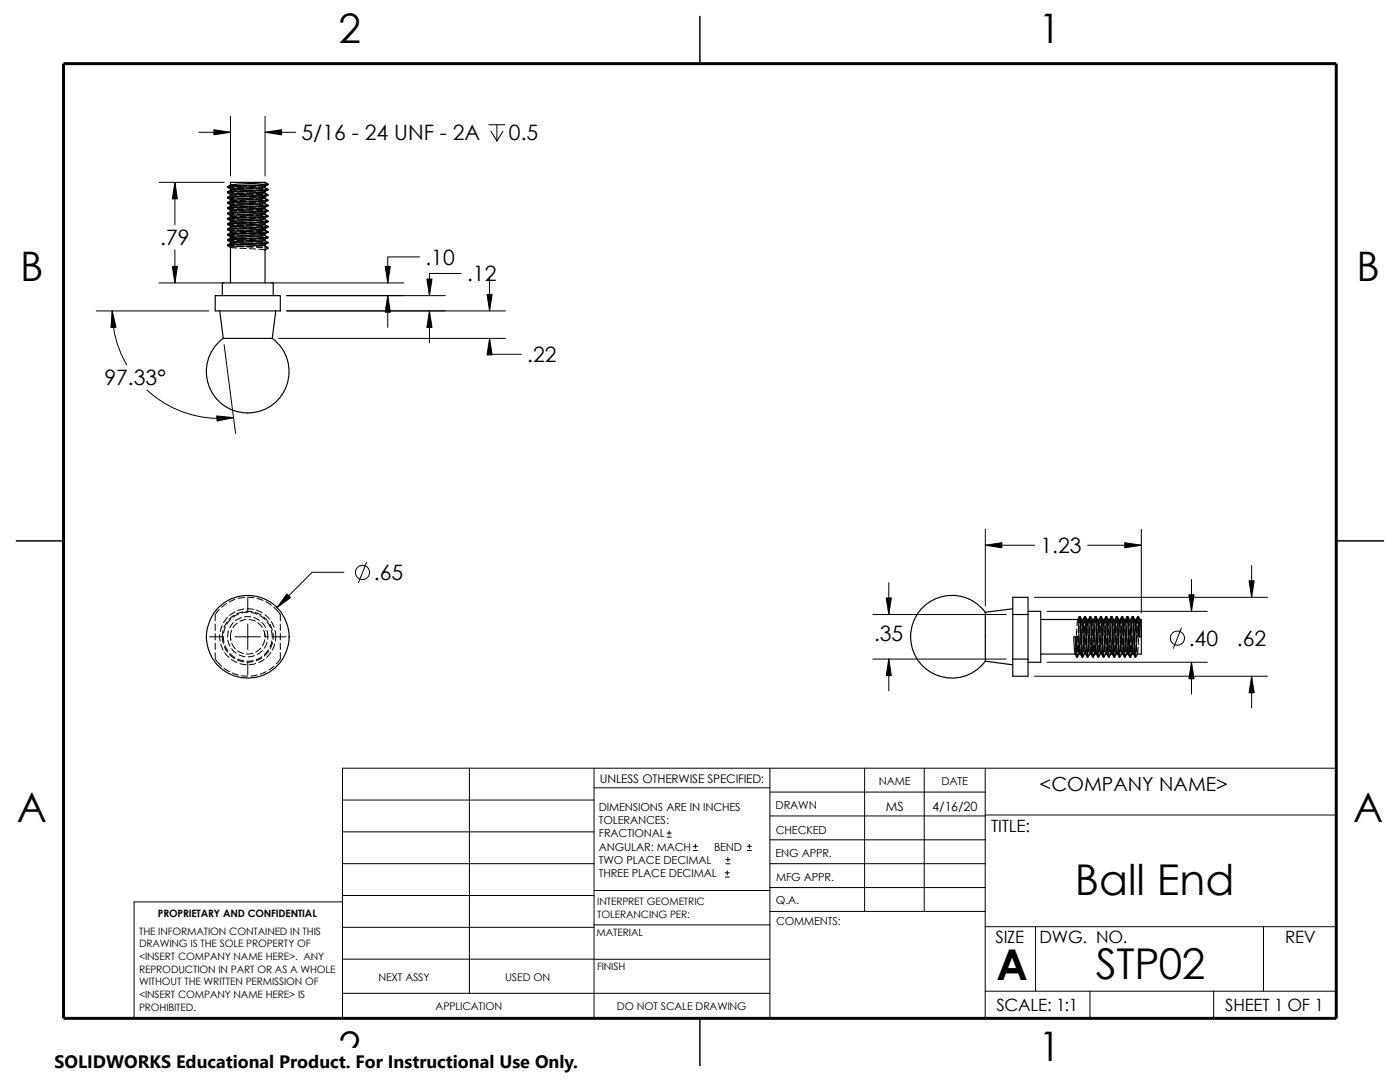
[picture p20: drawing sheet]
<svg xmlns="http://www.w3.org/2000/svg" width="279mm" height="216mm" viewBox="0 0 279 216" stroke-linecap="round" stroke-linejoin="round" font-family="sans-serif">
<defs><g id="words">
<g font-size="8.5">
<text x="214.5" y="178.6">Ball End</text>
<text x="198.9" y="195.5">A</text>
<text x="218.7" y="195.3">STP02</text>
</g>
<g font-size="8.1">
<text x="67.6" y="8.5">2</text>
<text x="207.3" y="8.5">1</text>
<text x="4" y="56.1">B</text>
<text x="270.7" y="56.1">B</text>
<text x="3.3" y="164.1">A</text>
<text x="270" y="164.1">A</text>
<text x="67.6" y="211.7">2</text>
<text x="207.3" y="211.7">1</text>
</g>
<g font-size="4.2">
<text x="60.2" y="27.9">5/16 - 24 UNF - 2A</text>
<text x="101.6" y="27.9">0.5</text>
<text x="32" y="49">.79</text>
<text x="84.9" y="52.9">.10</text>
<text x="93.2" y="56.2">.12</text>
<text x="20.8" y="76.9">97.33°</text>
<text x="105.2" y="72.3">.22</text>
<text x="207.7" y="110.4">1.23</text>
<text x="74.6" y="115.8">.65</text>
<text x="174.4" y="127.8">.35</text>
<text x="237.2" y="128.9">.40</text>
<text x="246.8" y="128.9">.62</text>
</g>
<text font-size="3.9" x="207.5" y="157.8">&lt;COMPANY NAME&gt;</text>
<text font-size="3.6" x="10.9" y="213">SOLIDWORKS Educational Product. For Instructional Use Only.</text>
<g font-size="3.4">
<text x="197.8" y="166">TITLE:</text>
<text x="198.7" y="188.1">SIZE</text>
<text x="207.5" y="188.1">DWG. NO.</text>
<text x="256.5" y="188.2">REV</text>
<text x="198.8" y="201.7">SCALE: 1:1</text>
<text x="244.5" y="201.7">SHEET 1 OF 1</text>
</g>
<g font-size="2.5">
<text x="176.8" y="161.8">MS</text>
<text x="186.1" y="161.8">4/16/20</text>
</g>
<text font-size="2.4" x="119.7" y="156.2">UNLESS OTHERWISE SPECIFIED:</text>
<g font-size="2.2">
<text x="119.5" y="161.8">DIMENSIONS ARE IN INCHES</text>
<text x="154.8" y="161.5">DRAWN</text>
<text x="175.4" y="156.7">NAME</text>
<text x="187.9" y="156.7">DATE</text>
<text x="119.5" y="164.4">TOLERANCES:</text>
<text x="119.5" y="167.1">FRACTIONAL</text>
<text x="154.8" y="166.3">CHECKED</text>
<text x="119.5" y="172.4">TWO PLACE DECIMAL</text>
<text x="119.5" y="169.7">ANGULAR: MACH</text>
<text x="142.5" y="169.7">BEND</text>
<text x="154.8" y="171">ENG APPR.</text>
<text x="119.5" y="175">THREE PLACE DECIMAL</text>
<text x="154.9" y="175.7">MFG APPR.</text>
<text x="154.9" y="180.4">Q.A.</text>
<text x="154.9" y="184.7">COMMENTS:</text>
</g>
<g font-size="2.1">
<text x="75.5" y="195.7">NEXT ASSY</text>
<text x="100.8" y="195.7">USED ON</text>
<text x="86.9" y="201.6">APPLICATION</text>
<text x="123.1" y="201.6">DO NOT SCALE DRAWING</text>
</g>
<g font-size="2">
<text x="31.5" y="182.9">PROPRIETARY AND CONFIDENTIAL</text>
<text x="119.2" y="183.1">TOLERANCING PER:</text>
<text x="119.2" y="180.6">INTERPRET GEOMETRIC</text>
<text x="27.7" y="186.5">THE INFORMATION CONTAINED IN THIS</text>
<text x="27.7" y="189.1">DRAWING IS THE SOLE PROPERTY OF</text>
<text x="27.7" y="191.6">&lt;INSERT COMPANY NAME HERE&gt;. ANY</text>
<text x="119.1" y="186.7">MATERIAL</text>
<text x="27.7" y="194.1">REPRODUCTION IN PART OR AS A WHOLE</text>
<text x="27.7" y="196.6">WITHOUT THE WRITTEN PERMISSION OF</text>
<text x="119.1" y="193.5">FINISH</text>
<text x="27.7" y="201.7">PROHIBITED.</text>
<text x="27.7" y="199.2">&lt;INSERT COMPANY NAME HERE&gt; IS</text>
</g>
</g></defs>
<g fill="none" stroke="#000" stroke-width=".2">
<path d="M31.7 36.4h13M34.9 36.4v8.5M39.6 26.4h6.4M45.4 39.4l1.3 .1M45.4 38.3l1.3 .1M45.4 37.3l1.3 .1M45.4 38.4l1.3 .2M45.5 37.4l1.2 .1M45.5 39.5l1.2 .1M46 38l1.2 .1M46 38.8l1.2 .1M46 37.7l1.2 .1"/>
<path d="M46 38.8h.1M46 39.8h.1M46 37.7h.1M46 39.8l1.2 .2M46 39h.1M46 38h.1M46 36.9h.1M46 23.2v11.9M46 36.9l1.2 .1M46 39l1.2 .2M47.3 39.5l1.3 .1M47.3 38.5h1.3"/>
<path d="M47.3 37.4l1.3 .1M47.3 38.6l1.3 .1M47.4 37.5l1.2 .1M47.4 39.7h1.2M47.8 37.1h1.3M47.8 39.2l1.3 .1M47.9 37.9l1.2 .1M47.9 38.9l1.2 .1M47.9 38.1l1.2 .1M49.2 39.6l1.3 .1M49.2 38.5l1.3 .1M49.2 37.5h1.3"/>
<path d="M49.2 38.7h1.3M49.3 37.6l1.2 .1M49.3 39.7l1.2 .1M49.7 37.2l1.3 .1M49.7 39.3l1.3 .1M49.8 38h1.2M49.8 39l1.2 .1M49.8 38.2l1.3 .1M51.1 39.7l1.3 .1M51.1 38.6l1.3 .1M51.1 37.6h1.3M51.1 38.8h1.3"/>
<path d="M51.2 39.8l1.3 .1M51.2 37.7l1.3 .1M51.6 37.3l1.3 .1M51.6 38.4l1.3 .1M51.6 39.4l1.3 .2M51.7 38.1l1.2 .1M51.7 39.1l1.2 .2M52.8 39.5h.1M52.9 37.2h-.1M52.9 36.4v.8l.6-.3M52.9 23.2v11.9M52.9 26.4h6.1"/>
<path d="M53 39.8l.4 .1M53 38.7l.4 .1M53 37.7h.4M53 38.9l.5 .1M53.1 39.9l.4 .1M53.1 37.8l.4 .1M97.6 24.9h3.2M98 26.2l1.2 1.9M99.2 24.9v3.2M100.4 26.2l-1.2 1.9M31.7 56.5h13M34.9 49.9v6.6"/>
<path d="M45.4 48.9l1.3 .1M45.4 47.8l1.3 .2M45.4 46.8l1.3 .1M45.4 45.7l1.3 .1M45.4 44.7l1.3 .1M45.4 43.6l1.3 .1M45.4 42.5l1.3 .2M45.4 41.5l1.3 .1M45.4 40.4l1.3 .2M45.4 48l1.3 .1M45.4 44.8l1.3 .1M45.4 41.6l1.3 .1"/>
<path d="M45.5 49l1.2 .1M45.5 46.9l1.2 .1M45.5 45.9l1.2 .1M45.5 43.8l1.2 .1M45.5 42.7l1.2 .1M45.5 40.6l1.2 .1M46 49.3l1.2 .2M46 40.9h.1M46 42h.1M46 43h.1M46 44.1h.1M46 45.1h.1"/>
<path d="M46 46.2h.1M46 47.2h.1M46 48.3h.1M46 49.4h.1M46 48.3l1.2 .1M46 47.2l1.2 .2M46 46.2l1.2 .1M46 45.1l1.2 .2M46 44l1.2 .2M46 43l1.2 .1M46 47.5l1.2 .1M46 41.9l1.2 .2"/>
<path d="M46 44.3l1.2 .2M46 40.9l1.2 .1M46 41.1l1.2 .2M46 48.6h.1M46 47.5h.1M46 46.4h.1M46 45.4h.1M46 44.3h.1M46 43.3h.1M46 42.2h.1M46 41.1h.1M46 40.1h.1"/>
<path d="M46 48.5l1.2 .2M46 45.4l1.2 .1M46 46.4l1.2 .2M46 42.2l1.2 .1M46 43.2l1.2 .2M46 40.1l1.2 .1M47.3 49l1.3 .1M47.3 48h1.3M47.3 46.9l1.3 .1M47.3 45.9h1.3M47.3 44.8l1.3 .1M47.3 43.8h1.3"/>
<path d="M47.3 42.7l1.3 .1M47.3 41.6l1.3 .1M47.3 40.6h1.3M47.3 48.1l1.3 .1M47.3 45h1.3M47.3 41.8h1.3M47.4 49.2h1.2M47.4 47.1h1.2M47.4 46l1.2 .1M47.4 43.9h1.2M47.4 42.8l1.2 .1M47.4 40.7l1.2 .1"/>
<path d="M47.8 48.7l1.3 .1M47.8 45.6h1.3M47.8 46.6l1.3 .1M47.8 42.4h1.3M47.8 43.4l1.3 .1M47.8 40.3h1.3M47.9 49.5l1.2 .1M47.9 48.5h1.2M47.9 47.4l1.2 .1M47.9 46.4h1.2M47.9 45.3l1.2 .1M47.9 44.2l1.2 .1"/>
<path d="M47.9 43.2h1.2M47.9 42.1l1.2 .1M47.9 41.1h1.2M47.9 40l1.2 .1M47.9 47.7h1.2M47.9 44.5l1.2 .1M47.9 41.3l1.2 .1M49.2 49.1l1.3 .1M49.2 48.1h1.3M49.2 47l1.3 .1M49.2 46h1.3M49.2 44.9l1.3 .1"/>
<path d="M49.2 43.8l1.3 .1M49.2 42.8h1.3M49.2 41.7l1.3 .1M49.2 40.7h1.3M49.2 48.2l1.3 .1M49.2 45l1.3 .1M49.2 41.8l1.3 .1M49.3 49.3h1.2M49.3 47.1l1.2 .1M49.3 46.1h1.2M49.3 44h1.2M49.3 42.9l1.2 .1"/>
<path d="M49.3 40.8l1.2 .1M49.7 48.8l1.3 .1M49.7 45.6l1.3 .1M49.7 46.7l1.3 .1M49.7 42.5h1.3M49.7 43.5l1.3 .1M49.7 40.3l1.3 .1M49.8 49.6l1.2 .1M49.8 48.6h1.2M49.8 47.5l1.2 .1M49.8 46.4l1.2 .1M49.8 45.4h1.2"/>
<path d="M49.8 44.3l1.2 .1M49.8 43.3h1.2M49.8 42.2l1.2 .1M49.8 41.1l1.2 .1M49.8 40.1l1.2 .1M49.8 47.8h1.3M49.8 44.6l1.3 .1M49.8 41.4l1.3 .1M51.1 49.2l1.3 .1M51.1 48.2h1.3M51.1 47.1l1.3 .1M51.1 46l1.3 .1"/>
<path d="M51.1 45h1.3M51.1 43.9l1.3 .1M51.1 42.9h1.3M51.1 41.8l1.3 .1M51.1 40.7l1.3 .1M51.1 48.3l1.3 .1M51.1 45.1l1.3 .1M51.1 41.9l1.3 .1M51.2 49.3l1.3 .1M51.2 47.2l1.3 .1M51.2 46.2h1.3M51.2 44l1.3 .1"/>
<path d="M51.2 43l1.3 .1M51.2 40.9l1.3 .1M51.6 49.7l1.3 .2M51.6 47.9l1.3 .1M51.6 48.9l1.3 .2M51.6 44.7l1.3 .2M51.6 45.8l1.3 .1M51.6 46.8l1.3 .2M51.6 41.5l1.3 .2M51.6 42.6l1.3 .1M51.6 43.6l1.3 .2M51.6 40.5l1.3 .1"/>
<path d="M51.7 48.7l1.2 .1M51.7 47.6l1.2 .2M51.7 46.5l1.2 .2M51.7 45.5l1.2 .2M51.7 44.4l1.2 .2M51.7 43.4l1.2 .1M51.7 42.3l1.2 .2M51.7 41.3l1.2 .1M51.7 40.2l1.2 .2M52.8 42.7h.1M52.8 45.9h.1M52.8 49h.1"/>
<path d="M53 49.3l.4 .1M53 48.3h.4M53 47.2l.4 .1M53 46.1l.4 .1M53 45.1h.4M53 44l.4 .1M53 43h.4M53 41.9l.4 .1M53 40.9h.4M53 48.4l.5 .1M53 45.2l.5 .1M53 42.1h.5"/>
<path d="M53.1 49.5l.4 .1M53.1 47.3l.4 .1M53.1 46.3l.4 .1M53.1 44.2l.4 .1M53.1 43.1l.4 .1M53.1 41l.4 .1M54.2 56.5h26.4M57.2 59h31.7M77.4 59v6.3M83.7 51.3h-6.3v5.2M92.1 54.6h-6.4v4.4M97.7 55.7v6.3"/>
<path d="M19.2 62h22.5M22.4 62a21.3 21.3 0 0 0 2.9 10.8M29.3 77.8a21.5 21.5 0 0 0 17.3 5.5M44.7 68.8l2.3 17.7M55.6 67.5h45.3M57.2 62h43.7M85.7 62v6.4M97.7 67.5v3.2h6.4M46.9 119.6l-1.2 .5M48.8 119.2l-1.3 .2M49.4 119.2l1.3 .1M49.4 119.4v2.6"/>
<path d="M51.3 119.4l1.2 .4M68.6 114.2h-6.3l-7 7M73.2 112.2l-1.7 4M177.4 116.3v6.3M196.6 105.6v15.3M196.6 108.8h9.9M206.4 119.2h46.6M217.1 108.8h10.7M227.8 105.6v16.7M237.8 115.6v6.4M249.8 112.8v6.4M42.9 130.2v1.3l1.3 1.4"/>
<path d="M42.9 124.5v1.3M42.9 126.4v1.3M42.9 128.3v1.3M43.7 121.6l-.8 1v1.3M43.9 126.6v1.3M44 128.5l.5 1.2M44.3 124.8l-.3 1.2M44.4 127.2l.2 1.3M44.5 125.8l-.1 1.3h-2.6M44.6 127l.1 1.2M44.7 133.3l1.1 .7M44.8 129.1l.6 1.1"/>
<path d="M44.9 130.2l.8 1M44.9 128.8l.6 1.1M45 125.1l-.4 1.2M45.2 120.4l-1 .8M45.3 124.1l-.6 1.1M45.4 123.2l-.8 1M45.5 127.7l.4 1.2M45.6 125.9l-.2 1.2M45.8 130.6l1 .8M45.9 130.4l1 .8M46 127.1l.1 .7M46 127.1l.1 .6"/>
<path d="M46 123.5l-.7 1M46.2 131.6l1.1 .6M46.2 125.8l-.2 1.3M46.2 129.5l.9 .8M46.2 128.4l.7 1.1M46.4 134.3l1.2 .4M46.5 124.2l-.7 1.1M46.7 122.8l-1 .8M46.9 122.1l-1.1 .7M46.9 127.1h5.1M47.3 124.3l-.8 .9M47.4 131.7l1.2 .4"/>
<path d="M47.4 129.9l1.2 .5M47.5 131.5l1.2 .4M47.6 122.5l-1.1 .6M47.7 130.7l1.2 .3M47.9 132.4l1.2 .2M48.2 123.3l-1.2 .5M48.2 134.8l1.2 .1M48.5 122.1l-1.3 .4M48.7 121.5l-1.2 .3M48.8 123.1h1.2M49.1 122l1.2 .1M49.1 123.6l-1.2 .4"/>
<path d="M49.3 121.5l1.3 .1M49.4 124.5v5.1M49.4 132.1v2.6M49.5 122.2l-1.3 .1M49.7 123.6l1.2 .3M50.1 122.2l1.2 .4M50.5 130.3l-1.3 .2M50.5 132l-1.3 .1M50.5 131.8l-1.2 .1M50.7 123.2l1.1 .6M50.8 130.8l-1.3 .3M50.9 122.2l1.2 .5"/>
<path d="M51 132.4l-1.2 .2M51.2 121.8l1.1 .5M51.3 134.7l-1.2 .2M51.5 124.3l.8 .9M51.9 122.8l1 .8M52 129.3l-1 .8M52.2 131.3l-1.1 .5M52.3 131l-1.1 .6M52.3 124.2l.7 1M52.3 129.8l-.9 .8M52.6 123.1l.9 .9M52.6 125.8l.3 1.2"/>
<path d="M52.7 131.6l-1.1 .6M52.8 126.3l.1 .8M52.8 127.6l-.4 1.2M52.9 122.7l.9 .8M52.9 127.1h.6M52.9 127.1h.1M53.1 120.1l1 .7M53.1 134l-1.2 .5M53.3 125.8l.2 1.3M53.3 128.2l-.6 1.1M53.3 124.1l.7 1.1M53.5 127.1l-.1 .5"/>
<path d="M53.6 129.6l-.8 1M53.6 129.9l-.9 1M53.8 124.5l.5 1.2M54 130.2l-.8 1M54.1 124l.6 1.2M54.1 125.8l.2 1.4M54.3 127.9l-.4 1.2M54.4 128.2l-.5 1.2M54.5 126.3v1.3M54.5 127.1h2.6M54.6 121.1l1.3 1.5v1.3M54.7 132.9l-1 .8"/>
<path d="M54.8 128.5l-.4 1.2M54.9 125.8l.1 .7-.1 1.4M55.9 130.2v1.3l-.8 1M55.9 124.5v1.3M55.9 126.4v1.3M55.9 128.3v1.3M174.2 131.5h26.7M174.2 122.6h26.7M177.4 131.5v6.4M206.4 134.9h46.6M209 132.1h32M209 122h32"/>
<path d="M214.5 130.5h.1M214.7 129.3l-.2 1.2M214.8 127.4l-.1 1.3M214.9 125.5l-.1 1.3M214.9 130.7v.4M215.1 128.8l-.1 1.2M215.1 123.6h.1M215.1 123.6l-.2 1.3M215.1 130.6l-.1 .5M215.1 126.9v1.2M215.2 128.7l-.1 1.3M215.2 124.9v1.3"/>
<path d="M215.3 126.8l-.1 1.3M215.3 124.9v1.3M215.4 123.1l-.1 1.2M215.5 129.2l-.2 1.3M215.5 123l-.1 1.3M215.6 127.4l-.1 1.3M215.6 130.5h.1M215.7 125.5l-.1 1.2M215.8 129.3l-.2 1.2M215.8 127.4v1.3M215.9 123.6h.1M215.9 123.6l-.2 1.3"/>
<path d="M215.9 125.5v1.3M216 130.7l-.1 .4M216.1 128.8l-.1 1.3M216.1 123.6h.1M216.1 123.6l-.1 1.3M216.1 130.6v.5M216.2 126.9v1.3M216.3 128.7l-.1 1.3M216.3 125l-.1 1.3M216.3 126.8v1.3M216.4 124.9v1.3M216.4 123.1l-.1 1.3"/>
<path d="M216.5 129.2l-.1 1.3M216.6 123l-.1 1.3M216.6 127.4v1.2M216.7 130.5h.1M216.7 125.5v1.2M216.8 129.3l-.1 1.2M216.9 127.4v1.3M216.9 123.6h.1M216.9 123.6l-.1 1.2M217 125.5l-.1 1.3M217.1 130.7l-.1 .4M217.2 128.8l-.1 1.3"/>
<path d="M217.2 130.6v.4M217.2 123.6l-.2 1.3M217.3 126.9l-.1 1.3M217.3 128.7l-.1 1.3M217.3 125v1.3M217.4 126.8l-.1 1.3M217.5 124.9l-.1 1.3M217.5 123.1l-.1 1.3M217.6 129.2l-.1 1.3M217.7 123l-.2 1.3M217.7 127.4l-.1 1.2M217.7 130.5h.1"/>
<path d="M217.8 125.5l-.1 1.2M217.9 129.3l-.2 1.2M218 127.4l-.1 1.3M218 123.6l-.2 1.2M218.1 125.5l-.1 1.3M218.1 130.7v.4M218.2 128.8v1.2M218.2 130.6v.5M218.3 123.6l-.2 1.3M218.3 126.9v1.2M218.4 128.7l-.1 1.3M218.4 124.9v1.3"/>
<path d="M218.5 126.8l-.1 1.3M218.5 124.9v1.3M218.6 123.1l-.2 1.2M218.7 129.2l-.2 1.3M218.7 123l-.1 1.3M218.8 127.4l-.1 1.3M218.8 130.5h.1M218.8 125.5v1.2M218.9 129.3l-.1 1.2M219 127.4v1.3M219.1 123.6l-.2 1.3M219.1 125.5v1.3"/>
<path d="M219.2 130.7l-.1 .4M219.3 128.8l-.1 1.3M219.3 123.6h.1M219.3 123.6l-.1 1.3M219.3 130.6v.5M219.4 126.9l-.1 1.3M219.4 128.7v1.3M219.5 125l-.1 1.3M219.5 126.8v1.3M219.6 124.9l-.1 1.3M219.6 123.1l-.1 1.3M219.7 129.2l-.1 1.3"/>
<path d="M219.8 123l-.2 1.3M219.8 127.4v1.2M219.8 130.5h.1M219.9 125.5l-.1 1.2M220 129.3l-.2 1.2M220.1 127.4l-.1 1.3M220.1 123.6h.1M220.1 123.6l-.1 1.2M220.2 125.5l-.1 1.3M220.2 130.7v.4M220.3 128.8v1.3M220.4 123.6h.1"/>
<path d="M220.4 123.6l-.2 1.3M220.4 130.6l-.1 .4M220.4 126.9v1.3M220.5 128.7l-.1 1.3M220.5 125v1.3M220.6 126.8l-.1 1.3M220.6 130.5h.1M220.6 124.9v1.3M220.7 123.1l-.1 1.3M220.8 129.2l-.1 1.3M220.8 123l-.1 1.3M220.9 127.4l-.1 1.2"/>
<path d="M220.9 130.5h.1M221 125.5l-.1 1.2M221 129.3l-.1 1.2M221.1 127.4v1.3M221.2 123.6h.1M221.2 123.6l-.2 1.2M221.2 125.5v1.3M221.3 130.7l-.1 .4M221.4 128.8l-.1 1.2M221.4 123.6h.1M221.4 123.6l-.1 1.3M221.4 130.6v.5"/>
<path d="M221.5 126.9l-.1 1.2M221.6 128.7l-.1 1.3M221.6 124.9l-.1 1.3M221.6 126.8v1.3M221.7 124.9v1.3M221.7 123.1l-.1 1.2M221.8 129.2l-.1 1.3M221.9 123l-.2 1.3M221.9 127.4v1.3M222 130.5h.1M222 125.5v1.2M222.1 129.3l-.1 1.2"/>
<path d="M222.2 127.4l-.1 1.3M222.3 123.6l-.2 1.3M222.3 125.5l-.1 1.3M222.4 130.7l-.1 .4M222.5 128.8l-.1 1.3M222.5 130.6l-.1 .5M222.5 123.6l-.2 1.3M222.5 126.9v1.3M222.6 128.7l-.1 1.3M222.6 125v1.3M222.7 126.8l-.1 1.3M222.8 124.9l-.1 1.3"/>
<path d="M222.8 123.1l-.1 1.3M222.9 129.2l-.1 1.3M222.9 123l-.1 1.3M223 127.4l-.1 1.2M223 130.5h.1M223.1 125.5l-.1 1.2M223.2 129.3l-.2 1.2M223.2 127.4v1.3M223.3 123.6l-.2 1.2M223.4 125.5l-.1 1.3M223.4 130.7v.4M223.5 128.8v1.3"/>
<path d="M223.5 130.6v.4M223.6 123.6l-.2 1.3M223.6 126.9v1.3M223.7 128.7l-.1 1.3M223.7 125l-.1 1.3M223.8 126.8l-.1 1.3M223.8 124.9v1.3M223.8 123.1l-.1 1.3M224 129.2l-.2 1.3M224 123l-.1 1.3M224 127.4v1.2M224.1 130.5h.1"/>
<path d="M224.1 125.5v1.2M224.2 129.3l-.1 1.2M224.3 127.4v1.3M224.3 123.6h.1M224.3 123.6l-.1 1.2M224.4 125.5l-.1 1.3M224.5 130.7l-.1 .4M224.6 128.8l-.1 1.2M224.6 123.6h.1M224.6 123.6l-.1 1.3M224.6 130.6v.5M224.7 126.9l-.1 1.2"/>
<path d="M224.7 128.7l-.1 1.3M224.7 124.9v1.3M224.8 126.8l-.1 1.3M224.9 124.9l-.1 1.3M224.9 123.1l-.1 1.2M225 129.2l-.1 1.3M225.1 123l-.2 1.3M225.1 127.4l-.1 1.3M225.1 130.5h.1M225.2 125.5l-.1 1.2M225.3 129.3l-.2 1.2M225.4 127.4l-.1 1.3"/>
<path d="M225.4 123.6h.1M225.4 123.6l-.1 1.3M225.5 125.5l-.1 1.3M225.5 130.7v.4M225.6 128.8v1.3M225.7 123.6h.1M225.7 123.6l-.2 1.3M225.7 130.6l-.1 .5M225.7 126.9v1.3M225.8 128.7l-.1 1.3M225.8 125v1.3M225.9 126.8l-.1 1.3"/>
<path d="M225.9 124.9v1.3M226 123.1l-.2 1.3M226.1 129.2l-.2 1.3M226.1 123l-.1 1.3M226.2 127.4l-.1 1.2M226.2 130.5h.1M226.3 125.5l-.1 1.2M226.3 129.3l-.1 1.2M226.4 127.4v1.3M226.5 123.6h.1M226.5 123.6l-.2 1.2M226.5 125.5v1.3"/>
<path d="M226.6 130.7l-.1 .4M226.7 128.8l-.1 1.3M226.7 123.6h.1M226.7 130.6v.4M226.7 123.6l-.1 1.3M226.8 126.9l-.1 1.3M226.8 128.7v1.3M226.9 125l-.1 1.3M226.9 126.8v1.3M227 124.9l-.1 1.3M227 123.1l-.1 1.3M227.1 129.2l-.1 1.3"/>
<path d="M227.2 123l-.2 1.3M227.2 127.4v1.2M227.3 125.5l-.1 1.2M227.5 123.6l-.1 1.2M235.8 125.3l-1.6 4M237.8 132.1v6.4M249.8 134.9v6.4M68.3 159.6h50.3M93.7 153.3v44.9M118.6 157.2h35M118.6 153.3v49.9M153.6 153.3v49.9"/>
<path d="M153.6 158.1h43M172.6 153.3v28.6M184.4 153.3v28.6M196.6 153.3v49.9M68.3 172.3h50.3M68.3 166h50.3M68.3 178.7h50.3M68.3 180h-41.5v23.2h239.9v-49.9h-198.4v49.9M118.6 177.7h35M133.1 167h.9M133.1 166.2h.9M133.5 165.8v.8"/>
<path d="M138.3 169.7h.9M138.3 168.9h.9M138.8 168.4v.9M144.7 175h.8M144.7 174.2h.8M144.9 172.4h.8M144.9 171.5h.8M145.1 173.8v.8M145.3 171.1v.8M149.1 169.7h.9M149.1 168.9h.9M149.5 168.4v.9"/>
<path d="M153.6 177.1h43M153.6 162.8h43M153.6 167.6h43M153.6 172.3h43M196.6 162.6h70.1M68.3 198.2h85.3M68.3 191.4h85.3M68.3 185h50.3M118.6 184.6h35M153.6 181.9h43M196.6 184.9h70.1M196.6 197.8h70.1"/>
<path d="M206.7 184.9v12.9M217.5 197.8v5.4M242.2 197.8v5.4M252.2 184.9v12.9"/>
<circle cx="72.3" cy="114.2" r="1.42"/>
<circle cx="235" cy="127.3" r="1.41"/>
</g>
<path d="M139.7 3.2v9.5M3.2 107.9h9.5M266.7 107.9h9.5M139.7 203.2v9.5" fill="none" stroke="#000" stroke-width=".3"/>
<path d="M12.7 12.7h254v190.5h-254z" fill="none" stroke="#000" stroke-width=".59"/>
<g fill="none" stroke="#000" stroke-width=".23">
<path d="M45.4 38.3l.6 .5M45.4 39.4l.6 .4M46 38l-.6 .3M46 39l-.6 .3M46 37.7v.3M46 38.8v.2M46 39.8v.3M52.8 37.4l.7 .4-8.1 .5M52.8 38.5l.7 .3-8.1 .6M52.8 39.5l.7 .4-8.1 .5M52.9 36.4l-6 .4a1.88 1.88 0 0 0-1.5 .4M52.9 36.4l.6 .3"/>
<path d="M52.9 36.4h-6.9v.5M52.9 39.3l-.1 .3-5.9 .4a1.88 1.88 0 0 0-1.5 .4M52.9 37.2l-.1 .3-6.8 .5M52.9 38.2l-.1 .3-6.8 .5M53.4 38a1.97 1.97 0 0 1-1.6 .4l-5.8 .4M53.4 39a1.97 1.97 0 0 1-1.6 .4l-5.8 .4M53.4 36.9a1.97 1.97 0 0 1-1.6 .4l-5.8 .4M53.5 36.7l-.1 .2-.9 .1-7.1 .4M53.5 36.7l-8.1 .6 .6 .4M53.5 37.8l-.1 .1-.9 .1-7.1 .4M53.5 38.8l-.1 .2-.9 .1-7.1 .4M53.5 39.9l-.1 .1-.9 .1-7.1 .5"/>
<path d="M42.9 59h13v3h-13zM45.4 40.4l.6 .5M45.4 41.5l.6 .5M45.4 43.6l.6 .5M45.4 45.7l.6 .5M45.4 47.8l.6 .5M45.4 48.9l.6 .5M46 42.2l-.6 .3M46 43.2l-.6 .4M46 44.3l-.6 .3v.2l.6 .3M46 47.5l-.6 .3M46 48.5l-.6 .4"/>
<path d="M46 43v.3M46 44v.3M46 45.1v.3M46 48.3v.3M46 49.3v7.2M52.8 41.6l.7 .4-8.1 .5 .6 .5M52.8 45.9l.7 .3-8.1 .6 .6 .4M52.8 40.6l.7 .4-8.1 .5M52.8 42.7l.7 .4-8.1 .5M52.8 43.8l.7 .3-8.1 .5M52.8 44.8l.7 .4-8.1 .5M52.8 46.9l.7 .4-8.1 .5"/>
<path d="M52.8 48l.7 .4-8.1 .5M52.8 49l.7 .4-.6-.3M52.9 40.3l-.1 .3-5.9 .4a1.88 1.88 0 0 0-1.5 .5M52.9 44.6l-.1 .3-5.9 .4a1.88 1.88 0 0 0-1.5 .4M52.9 45.6l-.1 .3-5.9 .4a1.88 1.88 0 0 0-1.5 .5M52.9 41.4l-.1 .3-6.8 .5M52.9 42.5l-.1 .3-6.8 .4M52.9 43.5l-.1 .3-6.8 .5M52.9 46.7l-.1 .3-6.8 .5M52.9 47.8l-.1 .2-6.8 .5M52.9 48.8v7.7M53.4 40.1a1.97 1.97 0 0 1-1.6 .4l-5.7 .4-.1 .2"/>
<path d="M53.4 41.1a1.97 1.97 0 0 1-1.6 .4l-5.7 .4-.1 .3M53.4 42.2a1.97 1.97 0 0 1-1.6 .4l-5.8 .4M53.4 43.2a1.97 1.97 0 0 1-1.6 .5l-5.8 .3M53.4 44.3a1.97 1.97 0 0 1-1.6 .4l-5.8 .4M53.4 45.4a1.97 1.97 0 0 1-1.6 .4l-5.7 .3-.1 .3M53.4 46.4a1.97 1.97 0 0 1-1.6 .4l-5.7 .4-.1 .3M53.4 47.5a1.97 1.97 0 0 1-1.6 .4l-5.8 .4M53.4 48.5a1.97 1.97 0 0 1-1.6 .5l-5.8 .3M53.5 49.4v.2l-.6 .3M53.5 41l-.1 .1-.9 .1-7.1 .4M53.5 42l-.1 .2h-.9l-7.1 .5M53.5 43.1l-.1 .1-.9 .1-7.1 .4"/>
<path d="M53.5 44.1l-.1 .2-.9 .1-7.1 .4M53.5 45.2l-.1 .1-.9 .1-7.1 .4M53.5 46.2l-.1 .2-.9 .1-7.1 .4M53.5 47.3l-.1 .2h-.9l-7.1 .5M53.5 48.4l-.1 .1-.9 .1-7.1 .4M54.5 59v-2.5h-10.1v2.5M43.9 62l.7 5.5M44.6 67.5h9.7M54.3 67.5a8.2 8.2 0 0 1 1.3 12.2 8.2 8.2 0 0 1-12.2 0 8.2 8.2 0 0 1 1.2-12.2M55 62l-.7 5.5M196.6 122.2a8.2 8.2 0 0 0-12.1-1.3 8.2 8.2 0 0 0 0 12.3 8.2 8.2 0 0 0 12.1-1.3M196.6 131.9l5.5 .8"/>
<path d="M196.6 122.2v9.7M202.1 121.5l-5.5 .7M202.1 131.5v3.4h3.1v-3.4M202.1 122.6v-3.4h3.1v3.4M202.1 122.6v8.9M202.1 131.5h3.1M202.1 122.6h3.1M205.2 122h2.5v10.1h-2.5M205.2 122.6v8.9M207.7 130.5h6.8M207.7 123.6h7.4M214.8 127.1h.3l.2 2.8a.96 .96 0 0 1-.3 1.2z"/>
<path d="M214.8 127.1h-.2l.3 4a6.3 6.3 0 0 1-.6-3.4v-.6h.3M214.9 131.1h.1M215.1 123.6l.5 6.9 .3 .6M215.3 130.5h.3M215.4 123l-.3 .6M215.4 123.1l.5 8M215.4 123h.2l.3 .6M215.6 123.1l.5 8M215.9 123.6h.2M215.9 123.6l.5 6.9M215.9 131.1h.2M216.1 123.6l.5 6.9 .4 .6"/>
<path d="M216.4 130.5l-.3 .6M216.4 130.5h.3M216.5 123l-.4 .6M216.5 123.1l.5 8M216.5 123l.1 .1 .1 .9 .4 7.1M216.6 123l.3 .6M216.9 123.6h.3M216.9 123.6l.6 6.9M217 131.1h.1M217.2 123.6l.5-.6 .5 8.1 .3-.6M217.5 130.5l-.4 .6M217.5 130.5h.2"/>
<path d="M217.5 123.1l.5 8-.3-.6-.5-6.9M217.7 123l.3 .6M218 123.6h.2M218 123.6l.5 6.9M218.1 131.1h.1M218.5 130.5h.3M218.6 123.1l.5 8-.3-.6-.6-6.9M218.7 123.1l.5 8 .4-.6M219.1 123.6l-.4-.6h-.1l-.4 .6M219.1 123.6h.2M219.1 123.6l.5 6.9M219.1 131.1h.1"/>
<path d="M219.3 123.6l.5 6.9 .4 .6M219.6 130.5h.2M219.6 123.1l.6 8M219.8 123h-.2l-.3 .6M219.8 123l.5 8.1M219.8 123l.3 .6M220.1 123.6h.3M220.1 123.6l.5 6.9M220.2 131.1h.1M220.4 123.6l.5 6.9 .3 .6M220.6 130.5l-.3 .6M220.6 130.5h.3"/>
<path d="M220.7 123l-.3 .6M220.7 123.1l.5 8M220.7 123l.2 .1 .1 .9 .4 7.1M220.9 123l.3 .6M221.2 123.6h.2M221.2 123.6l.5 6.9M221.2 131.1h.2M221.4 123.6l.5 6.9 .4 .6M221.7 130.5l-.3 .6M221.7 130.5h.3M221.7 123l-.3 .6M221.7 123.1l.6 8"/>
<path d="M221.8 123h.1M221.9 123l.3 .6M221.9 123.1l.5 8M222.2 123.6h.3M222.2 123.6l.6 6.9M222.3 131.1h.1M222.5 123.6l.5 6.9 .3 .6M222.8 130.5l-.4 .6M222.8 130.5h.2M222.8 123.1l.5 7.9 .2 .1M222.9 123h-.1l-.3 .6M222.9 123l.6 8.1 .3-.6"/>
<path d="M223 123l.3 .6M223.3 123.6h.2M223.3 123.6l.5 6.9M223.8 130.5h.3M223.9 123.1l.5 8-.4-.6-.5-6.9M224 123h-.1l-.4 .6M224 123l.5 8.1 .4-.6M224 123l.3 .6M224.3 123.6h.3M224.3 123.6l.6 6.9M224.4 131.1h.1M224.6 123.6l.5 6.9 .3 .6"/>
<path d="M224.9 130.5h.2M224.9 123.1l.5 8M225.1 123.1l.5 8M225.4 123.6l-.3-.6h-.2l-.3 .6M225.4 123.6h.3M225.4 123.6l.5 6.9M225.5 131.1h.1M225.7 123.6l.5 6.9 .3 .6M225.9 130.5l-.3 .6M225.9 130.5h.3M226 123l-.3 .6M226 123.1l.5 8"/>
<path d="M226 123l.2 .1v.9l.5 7.1M226.1 123l.4 .6M226.5 123.6h.2M226.5 123.6l.5 6.9M226.5 131.1h.2M226.7 123.6l.3 3.5h.8M227 130.5l-.3 .6M227 123l-.3 .6M227 123.1l.3 4M227.1 123l.1 .1 .3 4M227.2 123l.3 .6M227.5 123.6l.3 3.5"/>
<path d="M227.5 123.6h.3v3.5M227.8 127.1v3.4h-.8"/>
<circle cx="49.4" cy="127.1" r="8.3"/>
</g>
<g fill="#000" stroke="#000" stroke-width=".2">
<path d="M34.9 36.4l.5 3.3h-1z" fill-rule="evenodd"/>
<path d="M42.7 25.9l3.3 .5-3.3 .5z" fill-rule="evenodd"/>
<path d="M52.9 26.4l3.3-.5v1z" fill-rule="evenodd"/>
<path d="M34.4 53.1h1l-.5 3.4z" fill-rule="evenodd"/>
<path d="M76.9 53.1h1l-.5 3.4z" fill-rule="evenodd"/>
<path d="M77.4 59l.5 3.3h-1z" fill-rule="evenodd"/>
<path d="M85.2 55.7h1l-.5 3.3z" fill-rule="evenodd"/>
<path d="M22.4 62l.8 3.3-1.1 .1z" fill-rule="evenodd"/>
<path d="M85.7 62l.5 3.3h-1z" fill-rule="evenodd"/>
<path d="M97.7 67.5l.5 3.3h-1z" fill-rule="evenodd"/>
<path d="M97.2 58.7h1l-.5 3.3z" fill-rule="evenodd"/>
<path d="M43.3 83l3.3 .3-3.3 .7z" fill-rule="evenodd"/>
<path d="M196.6 108.8l3.3-.5v1z" fill-rule="evenodd"/>
<path d="M224.5 108.3l3.3 .5-3.3 .5z" fill-rule="evenodd"/>
<path d="M249.3 115.9h1l-.5 3.3z" fill-rule="evenodd"/>
<path d="M57.3 118.5l.7 .8-2.7 1.9z" fill-rule="evenodd"/>
<path d="M177.4 131.5l.5 3.3h-1z" fill-rule="evenodd"/>
<path d="M176.9 119.3h1l-.5 3.3z" fill-rule="evenodd"/>
<path d="M237.8 132.1l.5 3.3h-1z" fill-rule="evenodd"/>
<path d="M237.3 118.7h1l-.5 3.3z" fill-rule="evenodd"/>
<path d="M249.8 134.9l.5 3.3h-1z" fill-rule="evenodd"/>
</g>
<path d="M10.9 209.2h104.7v6.7h-104.7z" fill="#fff"/>
<use href="#words"/>
</svg>
